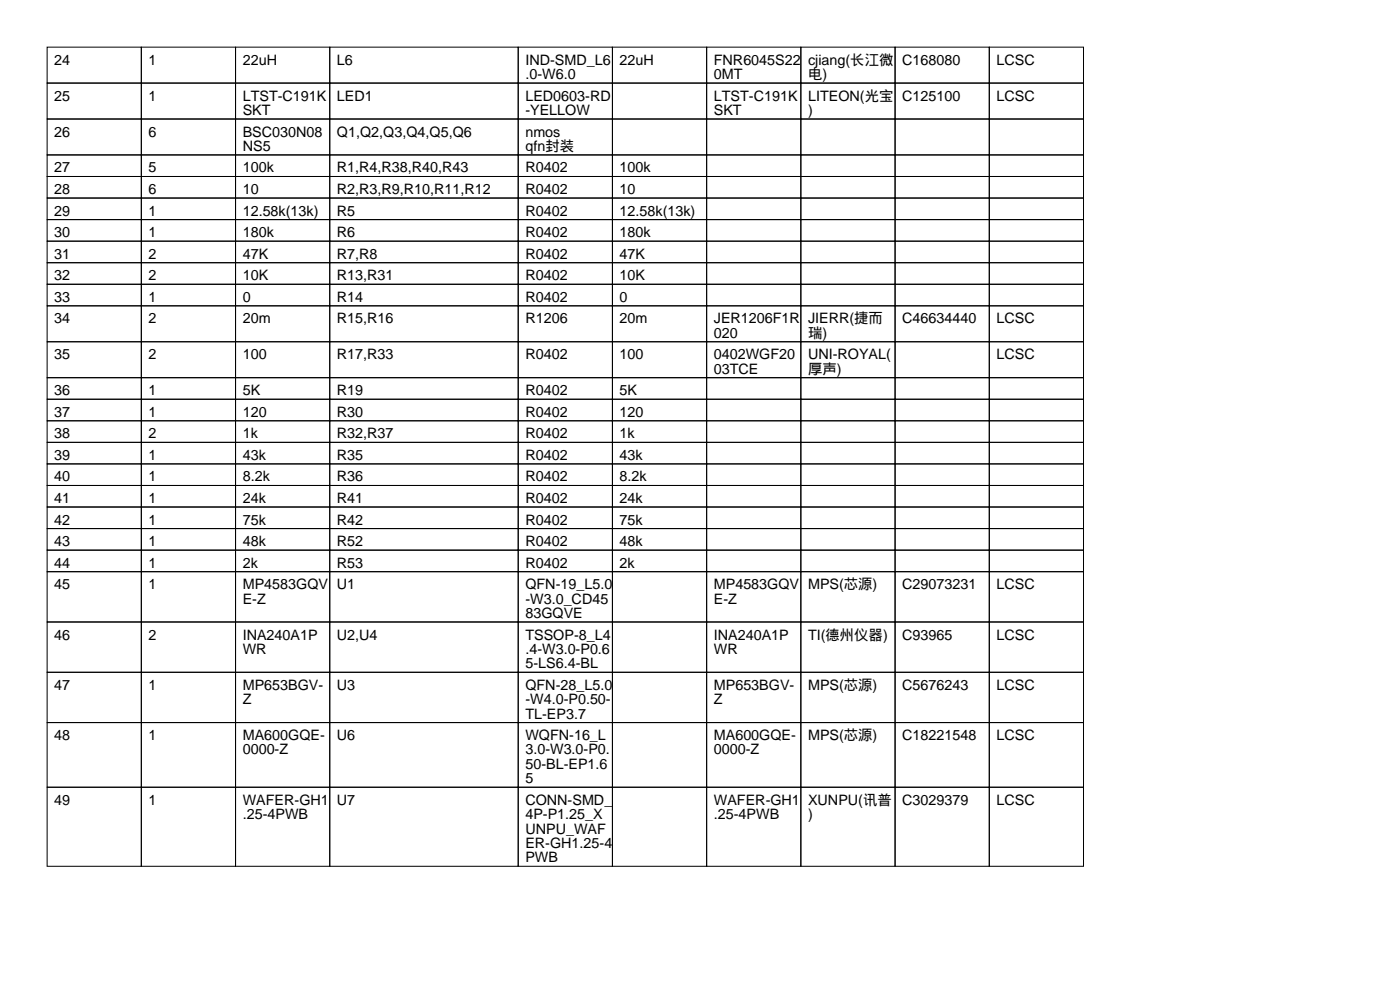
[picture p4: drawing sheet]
<svg xmlns="http://www.w3.org/2000/svg" width="297mm" height="210mm" viewBox="0 0 297 210" stroke-linecap="round" stroke-linejoin="round" font-family="sans-serif">
<defs><g id="words">
<g font-size="3">
<text x="11.5" y="13.7">24</text>
<text x="31.5" y="13.7">1</text>
<text x="51.5" y="13.7">22uH</text>
<text x="71.5" y="13.7">L6</text>
<text x="111.5" y="13.7">IND-SMD_L6</text>
<text x="111.5" y="16.8">.0-W6.0</text>
<text x="131.5" y="13.7">22uH</text>
<text x="151.5" y="13.7">FNR6045S22</text>
<text x="151.5" y="16.8">0MT</text>
<text x="171.5" y="13.7">cjiang(长江微</text>
<text x="171.5" y="16.8">电)</text>
<text x="191.5" y="13.7">C168080</text>
<text x="211.5" y="13.7">LCSC</text>
<text x="11.5" y="21.3">25</text>
<text x="31.5" y="21.3">1</text>
<text x="51.5" y="21.3">LTST-C191K</text>
<text x="71.5" y="21.3">LED1</text>
<text x="111.5" y="21.3">LED0603-RD</text>
<text x="151.5" y="21.3">LTST-C191K</text>
<text x="171.5" y="21.3">LITEON(光宝</text>
<text x="191.5" y="21.3">C125100</text>
<text x="211.5" y="21.3">LCSC</text>
<text x="11.5" y="29">26</text>
<text x="31.5" y="29">6</text>
<text x="51.5" y="24.4">SKT</text>
<text x="51.5" y="29">BSC030N08</text>
<text x="71.5" y="29">Q1,Q2,Q3,Q4,Q5,Q6</text>
<text x="111.5" y="24.4">-YELLOW</text>
<text x="111.5" y="29">nmos</text>
<text x="151.5" y="24.4">SKT</text>
<text x="171.5" y="24.4">)</text>
<text x="51.5" y="32">NS5</text>
<text x="111.5" y="32">qfn封装</text>
<text x="11.5" y="36.6">27</text>
<text x="11.5" y="41.2">28</text>
<text x="31.5" y="36.6">5</text>
<text x="31.5" y="41.2">6</text>
<text x="51.5" y="36.6">100k</text>
<text x="51.5" y="41.2">10</text>
<text x="71.5" y="36.6">R1,R4,R38,R40,R43</text>
<text x="71.5" y="41.2">R2,R3,R9,R10,R11,R12</text>
<text x="111.5" y="36.6">R0402</text>
<text x="111.5" y="41.2">R0402</text>
<text x="131.5" y="36.6">100k</text>
<text x="131.5" y="41.2">10</text>
<text x="11.5" y="45.7">29</text>
<text x="31.5" y="45.7">1</text>
<text x="51.5" y="45.7">12.58k(13k)</text>
<text x="71.5" y="45.7">R5</text>
<text x="111.5" y="45.7">R0402</text>
<text x="131.5" y="45.7">12.58k(13k)</text>
<text x="11.5" y="50.3">30</text>
<text x="31.5" y="50.3">1</text>
<text x="51.5" y="50.3">180k</text>
<text x="71.5" y="50.3">R6</text>
<text x="111.5" y="50.3">R0402</text>
<text x="131.5" y="50.3">180k</text>
<text x="11.5" y="54.9">31</text>
<text x="11.5" y="59.4">32</text>
<text x="31.5" y="54.9">2</text>
<text x="31.5" y="59.4">2</text>
<text x="51.5" y="54.9">47K</text>
<text x="51.5" y="59.4">10K</text>
<text x="71.5" y="54.9">R7,R8</text>
<text x="71.5" y="59.4">R13,R31</text>
<text x="111.5" y="54.9">R0402</text>
<text x="111.5" y="59.4">R0402</text>
<text x="131.5" y="54.9">47K</text>
<text x="131.5" y="59.4">10K</text>
<text x="11.5" y="64">33</text>
<text x="31.5" y="64">1</text>
<text x="51.5" y="64">0</text>
<text x="71.5" y="64">R14</text>
<text x="111.5" y="64">R0402</text>
<text x="131.5" y="64">0</text>
<text x="11.5" y="68.6">34</text>
<text x="31.5" y="68.6">2</text>
<text x="51.5" y="68.6">20m</text>
<text x="71.5" y="68.6">R15,R16</text>
<text x="111.5" y="68.6">R1206</text>
<text x="131.5" y="68.6">20m</text>
<text x="151.5" y="68.6">JER1206F1R</text>
<text x="151.5" y="71.6">020</text>
<text x="171.5" y="68.6">JIERR(捷而</text>
<text x="171.5" y="71.6">瑞)</text>
<text x="191.5" y="68.6">C46634440</text>
<text x="211.5" y="68.6">LCSC</text>
<text x="11.5" y="76.2">35</text>
<text x="31.5" y="76.2">2</text>
<text x="51.5" y="76.2">100</text>
<text x="71.5" y="76.2">R17,R33</text>
<text x="111.5" y="76.2">R0402</text>
<text x="131.5" y="76.2">100</text>
<text x="151.5" y="76.2">0402WGF20</text>
<text x="171.5" y="76.2">UNI-ROYAL(</text>
<text x="211.5" y="76.2">LCSC</text>
<text x="11.5" y="83.8">36</text>
<text x="31.5" y="83.8">1</text>
<text x="51.5" y="83.8">5K</text>
<text x="71.5" y="83.8">R19</text>
<text x="111.5" y="83.8">R0402</text>
<text x="131.5" y="83.8">5K</text>
<text x="151.5" y="79.3">03TCE</text>
<text x="171.5" y="79.3">厚声)</text>
<text x="11.5" y="88.4">37</text>
<text x="31.5" y="88.4">1</text>
<text x="51.5" y="88.4">120</text>
<text x="71.5" y="88.4">R30</text>
<text x="111.5" y="88.4">R0402</text>
<text x="131.5" y="88.4">120</text>
<text x="11.5" y="93">38</text>
<text x="31.5" y="93">2</text>
<text x="51.5" y="93">1k</text>
<text x="71.5" y="93">R32,R37</text>
<text x="111.5" y="93">R0402</text>
<text x="131.5" y="93">1k</text>
<text x="11.5" y="97.5">39</text>
<text x="31.5" y="97.5">1</text>
<text x="51.5" y="97.5">43k</text>
<text x="71.5" y="97.5">R35</text>
<text x="111.5" y="97.5">R0402</text>
<text x="131.5" y="97.5">43k</text>
<text x="11.5" y="102.1">40</text>
<text x="11.5" y="106.7">41</text>
<text x="31.5" y="102.1">1</text>
<text x="31.5" y="106.7">1</text>
<text x="51.5" y="102.1">8.2k</text>
<text x="51.5" y="106.7">24k</text>
<text x="71.5" y="102.1">R36</text>
<text x="71.5" y="106.7">R41</text>
<text x="111.5" y="102.1">R0402</text>
<text x="111.5" y="106.7">R0402</text>
<text x="131.5" y="102.1">8.2k</text>
<text x="131.5" y="106.7">24k</text>
<text x="11.5" y="111.3">42</text>
<text x="31.5" y="111.3">1</text>
<text x="51.5" y="111.3">75k</text>
<text x="71.5" y="111.3">R42</text>
<text x="111.5" y="111.3">R0402</text>
<text x="131.5" y="111.3">75k</text>
<text x="11.5" y="115.8">43</text>
<text x="31.5" y="115.8">1</text>
<text x="51.5" y="115.8">48k</text>
<text x="71.5" y="115.8">R52</text>
<text x="111.5" y="115.8">R0402</text>
<text x="131.5" y="115.8">48k</text>
<text x="11.5" y="120.4">44</text>
<text x="11.5" y="125">45</text>
<text x="31.5" y="120.4">1</text>
<text x="31.5" y="125">1</text>
<text x="51.5" y="120.4">2k</text>
<text x="51.5" y="125">MP4583GQV</text>
<text x="71.5" y="120.4">R53</text>
<text x="71.5" y="125">U1</text>
<text x="111.5" y="120.4">R0402</text>
<text x="111.5" y="125">QFN-19_L5.0</text>
<text x="131.5" y="120.4">2k</text>
<text x="151.5" y="125">MP4583GQV</text>
<text x="171.5" y="125">MPS(芯源)</text>
<text x="191.5" y="125">C29073231</text>
<text x="211.5" y="125">LCSC</text>
<text x="51.5" y="128">E-Z</text>
<text x="111.5" y="128">-W3.0_CD45</text>
<text x="111.5" y="131.1">83GQVE</text>
<text x="151.5" y="128">E-Z</text>
<text x="11.5" y="135.6">46</text>
<text x="31.5" y="135.6">2</text>
<text x="51.5" y="135.6">INA240A1P</text>
<text x="71.5" y="135.6">U2,U4</text>
<text x="111.5" y="135.6">TSSOP-8_L4</text>
<text x="151.5" y="135.6">INA240A1P</text>
<text x="171.5" y="135.6">TI(德州仪器)</text>
<text x="191.5" y="135.6">C93965</text>
<text x="211.5" y="135.6">LCSC</text>
<text x="51.5" y="138.7">WR</text>
<text x="111.5" y="138.7">.4-W3.0-P0.6</text>
<text x="111.5" y="141.7">5-LS6.4-BL</text>
<text x="151.5" y="138.7">WR</text>
<text x="11.5" y="146.3">47</text>
<text x="31.5" y="146.3">1</text>
<text x="51.5" y="146.3">MP653BGV-</text>
<text x="51.5" y="149.4">Z</text>
<text x="71.5" y="146.3">U3</text>
<text x="111.5" y="146.3">QFN-28_L5.0</text>
<text x="111.5" y="149.4">-W4.0-P0.50-</text>
<text x="151.5" y="146.3">MP653BGV-</text>
<text x="151.5" y="149.4">Z</text>
<text x="171.5" y="146.3">MPS(芯源)</text>
<text x="191.5" y="146.3">C5676243</text>
<text x="211.5" y="146.3">LCSC</text>
<text x="111.5" y="152.4">TL-EP3.7</text>
<text x="11.5" y="157">48</text>
<text x="31.5" y="157">1</text>
<text x="51.5" y="157">MA600GQE-</text>
<text x="51.5" y="160">0000-Z</text>
<text x="71.5" y="157">U6</text>
<text x="111.5" y="157">WQFN-16_L</text>
<text x="111.5" y="160">3.0-W3.0-P0.</text>
<text x="151.5" y="157">MA600GQE-</text>
<text x="151.5" y="160">0000-Z</text>
<text x="171.5" y="157">MPS(芯源)</text>
<text x="191.5" y="157">C18221548</text>
<text x="211.5" y="157">LCSC</text>
<text x="111.5" y="163.1">50-BL-EP1.6</text>
<text x="111.5" y="166.1">5</text>
<text x="11.5" y="170.7">49</text>
<text x="31.5" y="170.7">1</text>
<text x="51.5" y="170.7">WAFER-GH1</text>
<text x="51.5" y="173.7">.25-4PWB</text>
<text x="71.5" y="170.7">U7</text>
<text x="111.5" y="170.7">CONN-SMD_</text>
<text x="111.5" y="173.7">4P-P1.25_X</text>
<text x="151.5" y="170.7">WAFER-GH1</text>
<text x="151.5" y="173.7">.25-4PWB</text>
<text x="171.5" y="170.7">XUNPU(讯普</text>
<text x="171.5" y="173.7">)</text>
<text x="191.5" y="170.7">C3029379</text>
<text x="211.5" y="170.7">LCSC</text>
<text x="111.5" y="176.8">UNPU_WAF</text>
<text x="111.5" y="179.8">ER-GH1.25-4</text>
<text x="111.5" y="182.9">PWB</text>
</g>
</g></defs>
<g fill="none" stroke="#000" stroke-width=".21">
<path d="M10 10h20v7.6h-20zM10 17.6h20v7.6h-20zM30 10h20v7.6h-20zM30 17.6h20v7.6h-20zM50 10h20v7.6h-20zM50 17.6h20v7.6h-20zM70 10h40v7.6h-40zM70 17.6h40v7.6h-40zM110 10h20v7.6h-20zM110 17.6h20v7.6h-20zM130 10h20v7.6h-20zM130 17.6h20v7.6h-20z"/>
<path d="M150 10h20v7.6h-20zM150 17.6h20v7.6h-20zM170 10h20v7.6h-20zM170 17.6h20v7.6h-20zM190 10h20v7.6h-20zM190 17.6h20v7.6h-20zM210 10h20v7.6h-20zM210 17.6h20v7.6h-20zM10 25.2h20v7.7h-20zM10 32.9h20v4.5h-20zM10 37.4h20v4.6h-20zM30 25.2h20v7.7h-20z"/>
<path d="M30 32.9h20v4.5h-20zM30 37.4h20v4.6h-20zM50 25.2h20v7.7h-20zM50 32.9h20v4.5h-20zM50 37.4h20v4.6h-20zM70 25.2h40v7.7h-40zM70 32.9h40v4.5h-40zM70 37.4h40v4.6h-40zM110 25.2h20v7.7h-20zM110 32.9h20v4.5h-20zM110 37.4h20v4.6h-20zM130 25.2h20v7.7h-20z"/>
<path d="M130 32.9h20v4.5h-20zM130 37.4h20v4.6h-20zM150 25.2h20v7.7h-20zM150 32.9h20v4.5h-20zM150 37.4h20v4.6h-20zM170 25.2h20v7.7h-20zM170 32.9h20v4.5h-20zM170 37.4h20v4.6h-20zM190 25.2h20v7.7h-20zM190 32.9h20v4.5h-20zM190 37.4h20v4.6h-20zM210 25.2h20v7.7h-20z"/>
<path d="M210 32.9h20v4.5h-20zM210 37.4h20v4.6h-20zM10 42h20v4.6h-20zM10 46.6h20v4.5h-20zM10 51.1h20v4.6h-20zM10 55.7h20v4.6h-20zM30 42h20v4.6h-20zM30 46.6h20v4.5h-20zM30 51.1h20v4.6h-20zM30 55.7h20v4.6h-20zM50 42h20v4.6h-20zM50 46.6h20v4.5h-20z"/>
<path d="M50 51.1h20v4.6h-20zM50 55.7h20v4.6h-20zM70 42h40v4.6h-40zM70 46.6h40v4.5h-40zM70 51.1h40v4.6h-40zM70 55.7h40v4.6h-40zM110 42h20v4.6h-20zM110 46.6h20v4.5h-20zM110 51.1h20v4.6h-20zM110 55.7h20v4.6h-20zM130 42h20v4.6h-20zM130 46.6h20v4.5h-20z"/>
<path d="M130 51.1h20v4.6h-20zM130 55.7h20v4.6h-20zM150 42h20v4.6h-20zM150 46.6h20v4.5h-20zM150 51.1h20v4.6h-20zM150 55.7h20v4.6h-20zM170 42h20v4.6h-20zM170 46.6h20v4.5h-20zM170 51.1h20v4.6h-20zM170 55.7h20v4.6h-20zM190 42h20v4.6h-20zM190 46.6h20v4.5h-20z"/>
<path d="M190 51.1h20v4.6h-20zM190 55.7h20v4.6h-20zM210 42h20v4.6h-20zM210 46.6h20v4.5h-20zM210 51.1h20v4.6h-20zM210 55.7h20v4.6h-20zM10 60.3h20v4.6h-20zM10 64.9h20v7.6h-20zM10 72.5h20v7.6h-20zM30 60.3h20v4.6h-20zM30 64.9h20v7.6h-20zM30 72.5h20v7.6h-20z"/>
<path d="M50 60.3h20v4.6h-20zM50 64.9h20v7.6h-20zM50 72.5h20v7.6h-20zM70 60.3h40v4.6h-40zM70 64.9h40v7.6h-40zM70 72.5h40v7.6h-40zM110 60.3h20v4.6h-20zM110 64.9h20v7.6h-20zM110 72.5h20v7.6h-20zM130 60.3h20v4.6h-20zM130 64.9h20v7.6h-20zM130 72.5h20v7.6h-20z"/>
<path d="M150 60.3h20v4.6h-20zM150 64.9h20v7.6h-20zM150 72.5h20v7.6h-20zM170 60.3h20v4.6h-20zM170 64.9h20v7.6h-20zM170 72.5h20v7.6h-20zM190 60.3h20v4.6h-20zM190 64.9h20v7.6h-20zM190 72.5h20v7.6h-20zM210 60.3h20v4.6h-20zM210 64.9h20v7.6h-20zM210 72.5h20v7.6h-20z"/>
<path d="M10 80.1h20v4.6h-20zM10 84.7h20v4.5h-20zM10 89.2h20v4.6h-20zM10 93.8h20v4.6h-20zM10 98.4h20v4.6h-20zM30 80.1h20v4.6h-20zM30 84.7h20v4.5h-20zM30 89.2h20v4.6h-20zM30 93.8h20v4.6h-20zM30 98.4h20v4.6h-20zM50 80.1h20v4.6h-20zM50 84.7h20v4.5h-20z"/>
<path d="M50 89.2h20v4.6h-20zM50 93.8h20v4.6h-20zM50 98.4h20v4.6h-20zM70 80.1h40v4.6h-40zM70 84.7h40v4.5h-40zM70 89.2h40v4.6h-40zM70 93.8h40v4.6h-40zM70 98.4h40v4.6h-40zM110 80.1h20v4.6h-20zM110 84.7h20v4.5h-20zM110 89.2h20v4.6h-20zM110 93.8h20v4.6h-20z"/>
<path d="M110 98.4h20v4.6h-20zM130 80.1h20v4.6h-20zM130 84.7h20v4.5h-20zM130 89.2h20v4.6h-20zM130 93.8h20v4.6h-20zM130 98.4h20v4.6h-20zM150 80.1h20v4.6h-20zM150 84.7h20v4.5h-20zM150 89.2h20v4.6h-20zM150 93.8h20v4.6h-20zM150 98.4h20v4.6h-20zM170 80.1h20v4.6h-20z"/>
<path d="M170 84.7h20v4.5h-20zM170 89.2h20v4.6h-20zM170 93.8h20v4.6h-20zM170 98.4h20v4.6h-20zM190 80.1h20v4.6h-20zM190 84.7h20v4.5h-20zM190 89.2h20v4.6h-20zM190 93.8h20v4.6h-20zM190 98.4h20v4.6h-20zM210 80.1h20v4.6h-20zM210 84.7h20v4.5h-20zM210 89.2h20v4.6h-20z"/>
<path d="M210 93.8h20v4.6h-20zM210 98.4h20v4.6h-20zM10 103h20v4.5h-20zM10 107.5h20v4.6h-20zM10 112.1h20v4.6h-20zM10 116.7h20v4.6h-20zM30 103h20v4.5h-20zM30 107.5h20v4.6h-20zM30 112.1h20v4.6h-20zM30 116.7h20v4.6h-20zM50 103h20v4.5h-20zM50 107.5h20v4.6h-20z"/>
<path d="M50 112.1h20v4.6h-20zM50 116.7h20v4.6h-20zM70 103h40v4.5h-40zM70 107.5h40v4.6h-40zM70 112.1h40v4.6h-40zM70 116.7h40v4.6h-40zM110 103h20v4.5h-20zM110 107.5h20v4.6h-20zM110 112.1h20v4.6h-20zM110 116.7h20v4.6h-20zM130 103h20v4.5h-20zM130 107.5h20v4.6h-20z"/>
<path d="M130 112.1h20v4.6h-20zM130 116.7h20v4.6h-20zM150 103h20v4.5h-20zM150 107.5h20v4.6h-20zM150 112.1h20v4.6h-20zM150 116.7h20v4.6h-20zM170 103h20v4.5h-20zM170 107.5h20v4.6h-20zM170 112.1h20v4.6h-20zM170 116.7h20v4.6h-20zM190 103h20v4.5h-20zM190 107.5h20v4.6h-20z"/>
<path d="M190 112.1h20v4.6h-20zM190 116.7h20v4.6h-20zM210 103h20v4.5h-20zM210 107.5h20v4.6h-20zM210 112.1h20v4.6h-20zM210 116.7h20v4.6h-20zM10 121.3h20v10.6h-20zM10 131.9h20v10.7h-20zM30 121.3h20v10.6h-20zM30 131.9h20v10.7h-20zM50 121.3h20v10.6h-20zM50 131.9h20v10.7h-20z"/>
<path d="M70 121.3h40v10.6h-40zM70 131.9h40v10.7h-40zM110 121.3h20v10.6h-20zM110 131.9h20v10.7h-20zM130 121.3h20v10.6h-20zM130 131.9h20v10.7h-20zM150 121.3h20v10.6h-20zM150 131.9h20v10.7h-20zM170 121.3h20v10.6h-20zM170 131.9h20v10.7h-20zM190 121.3h20v10.6h-20zM190 131.9h20v10.7h-20z"/>
<path d="M210 121.3h20v10.6h-20zM210 131.9h20v10.7h-20zM10 142.6h20v10.7h-20zM10 153.3h20v13.7h-20zM30 142.6h20v10.7h-20zM30 153.3h20v13.7h-20zM50 142.6h20v10.7h-20zM50 153.3h20v13.7h-20zM70 142.6h40v10.7h-40zM70 153.3h40v13.7h-40zM110 142.6h20v10.7h-20zM110 153.3h20v13.7h-20z"/>
<path d="M130 142.6h20v10.7h-20zM130 153.3h20v13.7h-20zM150 142.6h20v10.7h-20zM150 153.3h20v13.7h-20zM170 142.6h20v10.7h-20zM170 153.3h20v13.7h-20zM190 142.6h20v10.7h-20zM190 153.3h20v13.7h-20zM210 142.6h20v10.7h-20zM210 153.3h20v13.7h-20zM10 167h20v16.7h-20zM30 167h20v16.7h-20z"/>
<path d="M50 167h20v16.7h-20zM70 167h40v16.7h-40zM110 167h20v16.7h-20zM130 167h20v16.7h-20zM150 167h20v16.7h-20zM170 167h20v16.7h-20zM190 167h20v16.7h-20zM210 167h20v16.7h-20z"/>
</g>
<use href="#words"/>
</svg>
